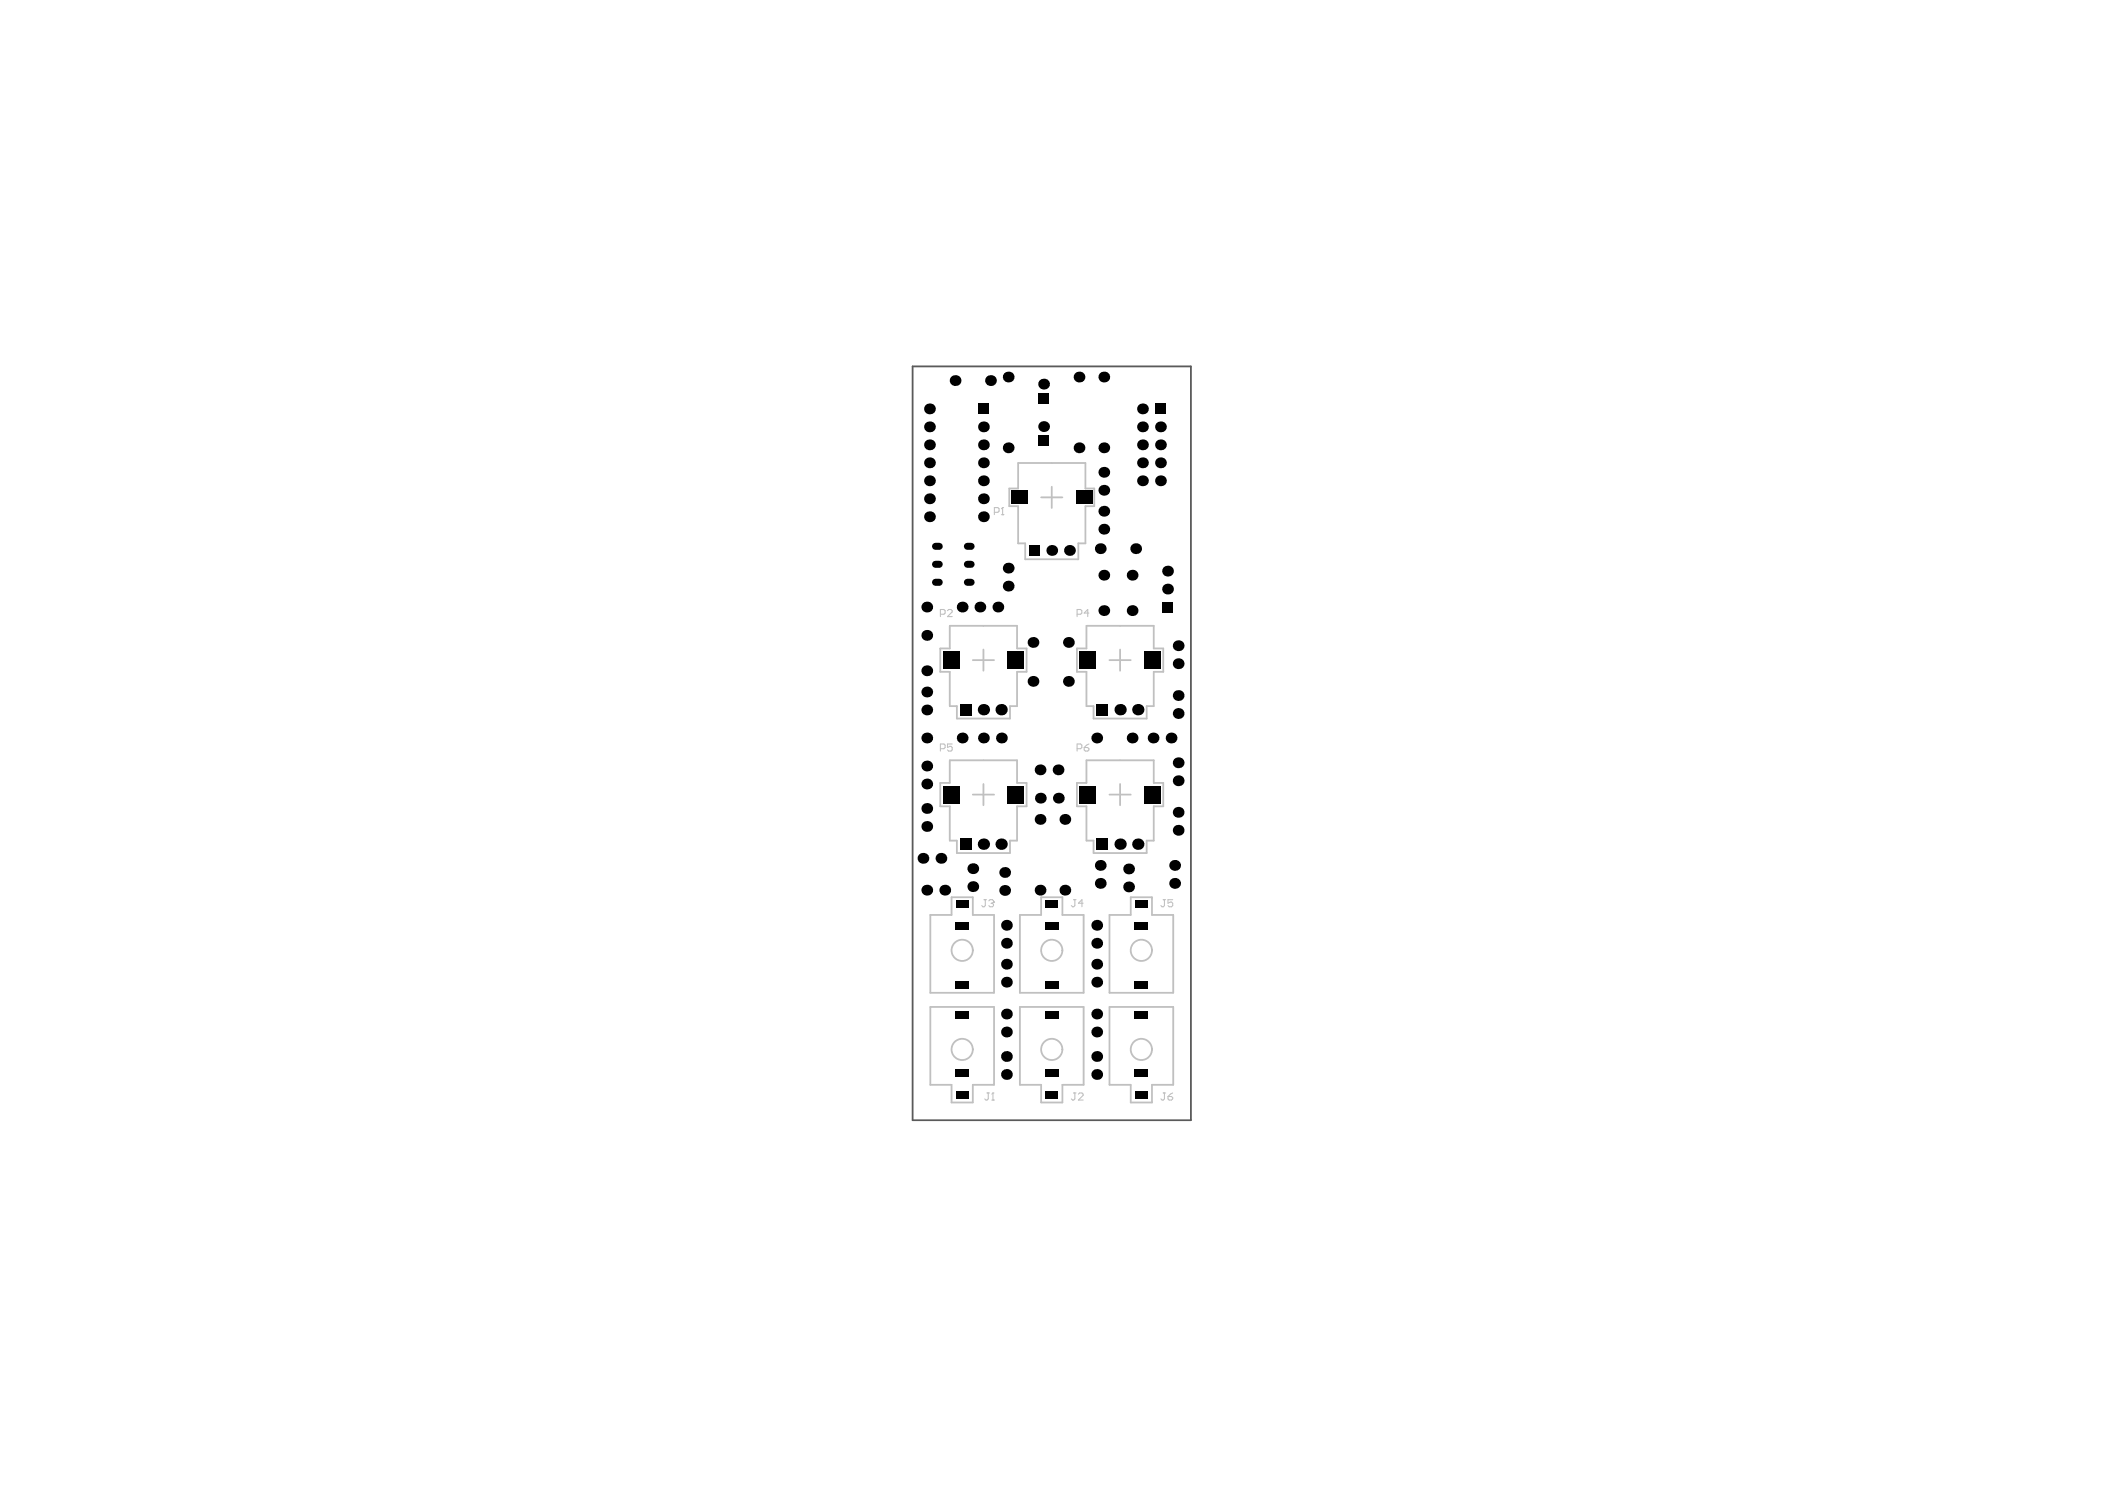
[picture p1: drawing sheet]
<svg xmlns="http://www.w3.org/2000/svg" width="297mm" height="210mm" viewBox="0 0 297 210" stroke-linecap="round" stroke-linejoin="round" font-family="sans-serif">
<path d="M128.8 51.7h39.3v106.3h-39.3z" fill="none" stroke="#5a5a5a" stroke-width=".25"/>
<g fill="none" stroke="#c0c0c0" stroke-width=".25">
<path d="M143.7 65.3h9.5v3.6h1.2v2.5h-1.2v5.2h-1v2.3h-7.5v-2.3h-1v-5.2h-1.3v-2.5h1.3zM146.9 70.2h3M148.4 68.7v3M134 88.3h9.5v3.2h1.4v3.3h-1.4v4.8h-1v1.8h-7.5v-1.8h-1v-4.8h-1.3v-3.3h1.3zM137.3 93.1h3M138.8 91.6v3M153.3 88.3h9.5v3.2h1.4v3.3h-1.4v4.8h-1v1.8h-7.5v-1.8h-1v-4.8h-1.3v-3.3h1.3zM156.6 93.1h3M158.1 91.6v3M134 107.2h9.5v3.2h1.4v3.3h-1.4v4.9h-1v1.7h-7.5v-1.7h-1v-4.9h-1.3v-3.3h1.3zM137.3 112.1h3M138.8 110.6v3"/>
<path d="M153.3 107.2h9.5v3.2h1.4v3.3h-1.4v4.9h-1v1.7h-7.5v-1.7h-1v-4.9h-1.3v-3.3h1.3zM156.6 112.1h3M158.1 110.6v3M131.3 129.1h3v-2.5h3v2.5h3v10.9h-9zM143.9 129.1h3v-2.5h3v2.5h3v10.9h-9zM156.6 129.1h3v-2.5h3v2.5h3v10.9h-9zM131.3 142h9v11h-3v2.5h-3v-2.5h-3zM143.9 142h9v11h-3v2.5h-3v-2.5h-3zM156.6 142h9v11h-3v2.5h-3v-2.5h-3z"/>
<circle cx="135.8" cy="134.1" r="1.5"/>
<circle cx="148.4" cy="134.1" r="1.5"/>
<circle cx="161.1" cy="134.1" r="1.5"/>
<circle cx="135.8" cy="148" r="1.5"/>
<circle cx="148.4" cy="148" r="1.5"/>
<circle cx="161.1" cy="148" r="1.5"/>
</g>
<g fill="none" stroke="#c0c0c0" stroke-width=".15">
<path d="M140.3 72.3h.5l.2-.2v-.3l-.2-.2h-.5v1M141.3 72.6h.3M141.5 71.6h.1M141.5 71.6l-.2 .2M141.5 71.6v1M132.7 86.6h.5l.2-.1v-.4l-.2-.1h-.5v1M133.7 86.1l.2-.1h.3l.2 .1v.2l-.7 .7h.7M152 86.6h.5l.2-.1v-.4l-.2-.1h-.5v1M153.7 86.5h-.7l.5-.5v1M132.7 105.6h.5l.2-.2v-.3l-.2-.1h-.5v.9M134.4 105h-.7v.4l.3-.1h.2l.2 .1v.4l-.2 .1h-.3l-.2-.1M152 105.6h.5l.2-.2v-.3l-.2-.1h-.5v.9"/>
<path d="M153 105.4h.5l.2 .2v.2l-.2 .1h-.3l-.2-.1zM153.7 105l-.7 .4M138.9 126.9h.3M139 126.9v.8l-.1 .2h-.2l-.2-.2M139.5 127.1l.2-.2h.3l.2 .2v.1M139.9 127.4h.1M140 127.4l.2 .2v.1l-.2 .2h-.3l-.2-.2M140.2 127.2h.1M140.2 127.2l-.2 .2M151.5 126.9h.3M151.7 126.9v.8l-.2 .2h-.2l-.1-.2M152.8 127.4h-.6l.5-.5v1"/>
<path d="M164.1 126.9h.4M164.3 126.9v.8l-.2 .2h-.1l-.2-.2M165.5 126.9h-.7v.5l.3-.2h.2l.2 .2v.3l-.2 .2h-.3l-.2-.2M139.3 154.2h.3M139.5 154.2v.8l-.2 .2h-.2l-.1-.2M140 155.2h.3M140.1 154.2h.1M140.1 154.2v1M140.1 154.2l-.1 .1M151.5 154.2h.3M151.7 154.2v.8l-.2 .2h-.2l-.1-.2M152.2 154.3l.1-.1h.4l.1 .1v.2l-.6 .7h.6"/>
<path d="M164.1 154.2h.4M164.3 154.2v.8l-.2 .2h-.1l-.2-.2M164.8 154.7h.5l.2 .1v.2l-.2 .2h-.3l-.2-.2zM165.5 154.2l-.7 .5"/>
</g>
<g fill="#000">
<circle cx="131.2" cy="57.7" r=".76"/>
<circle cx="134.8" cy="53.7" r=".76"/>
<circle cx="139.8" cy="53.7" r=".76"/>
<circle cx="142.3" cy="53.2" r=".76"/>
<circle cx="147.3" cy="54.2" r=".76"/>
<circle cx="152.3" cy="53.2" r=".76"/>
<circle cx="155.8" cy="53.2" r=".76"/>
<circle cx="161.2" cy="57.7" r=".76"/>
<circle cx="131.2" cy="70.4" r=".76"/>
<circle cx="131.2" cy="62.8" r=".76"/>
<circle cx="131.2" cy="67.8" r=".76"/>
<circle cx="131.2" cy="60.2" r=".76"/>
<circle cx="131.2" cy="72.9" r=".76"/>
<circle cx="131.2" cy="65.3" r=".76"/>
<circle cx="138.8" cy="70.4" r=".76"/>
<circle cx="138.8" cy="65.3" r=".76"/>
<circle cx="138.8" cy="62.8" r=".76"/>
<circle cx="138.8" cy="60.2" r=".76"/>
<circle cx="138.8" cy="67.8" r=".76"/>
<circle cx="138.8" cy="72.9" r=".76"/>
<circle cx="142.3" cy="63.2" r=".76"/>
<circle cx="147.3" cy="60.2" r=".76"/>
<circle cx="148.4" cy="77.6" r=".76"/>
<circle cx="150.9" cy="77.6" r=".76"/>
<circle cx="152.3" cy="63.2" r=".76"/>
<circle cx="155.3" cy="77.4" r=".76"/>
<circle cx="155.8" cy="66.6" r=".76"/>
<circle cx="155.8" cy="74.7" r=".76"/>
<circle cx="155.8" cy="72.1" r=".76"/>
<circle cx="155.8" cy="69.2" r=".76"/>
<circle cx="155.8" cy="63.2" r=".76"/>
<circle cx="160.3" cy="77.4" r=".76"/>
<circle cx="161.2" cy="62.8" r=".76"/>
<circle cx="161.2" cy="67.8" r=".76"/>
<circle cx="161.2" cy="65.3" r=".76"/>
<circle cx="161.2" cy="60.2" r=".76"/>
<circle cx="163.8" cy="62.8" r=".76"/>
<circle cx="163.8" cy="67.8" r=".76"/>
<circle cx="163.8" cy="65.3" r=".76"/>
<circle cx="163.8" cy="60.2" r=".76"/>
<circle cx="130.8" cy="97.6" r=".76"/>
<circle cx="130.8" cy="89.6" r=".76"/>
<circle cx="130.8" cy="85.6" r=".76"/>
<circle cx="130.8" cy="94.6" r=".76"/>
<circle cx="135.8" cy="85.6" r=".76"/>
<circle cx="138.3" cy="85.6" r=".76"/>
<circle cx="140.8" cy="85.6" r=".76"/>
<circle cx="142.3" cy="82.7" r=".76"/>
<circle cx="142.3" cy="80.1" r=".76"/>
<circle cx="145.8" cy="96.1" r=".76"/>
<circle cx="145.8" cy="90.6" r=".76"/>
<circle cx="150.8" cy="96.1" r=".76"/>
<circle cx="150.8" cy="90.6" r=".76"/>
<circle cx="155.8" cy="81.1" r=".76"/>
<circle cx="155.8" cy="86.1" r=".76"/>
<circle cx="159.8" cy="86.1" r=".76"/>
<circle cx="159.8" cy="81.1" r=".76"/>
<circle cx="164.8" cy="80.6" r=".76"/>
<circle cx="164.8" cy="83.1" r=".76"/>
<circle cx="166.3" cy="91.1" r=".76"/>
<circle cx="166.3" cy="98.1" r=".76"/>
<circle cx="166.3" cy="93.6" r=".76"/>
<circle cx="130.8" cy="108.1" r=".76"/>
<circle cx="130.8" cy="100.2" r=".76"/>
<circle cx="130.8" cy="114" r=".76"/>
<circle cx="130.8" cy="110.6" r=".76"/>
<circle cx="130.8" cy="104.1" r=".76"/>
<circle cx="130.8" cy="116.6" r=".76"/>
<circle cx="135.8" cy="104.1" r=".76"/>
<circle cx="138.8" cy="104.1" r=".76"/>
<circle cx="138.8" cy="100.1" r=".8"/>
<circle cx="138.8" cy="119.1" r=".8"/>
<circle cx="141.3" cy="100.1" r=".8"/>
<circle cx="141.3" cy="119.1" r=".8"/>
<circle cx="141.3" cy="104.1" r=".76"/>
<circle cx="146.8" cy="115.6" r=".76"/>
<circle cx="146.8" cy="108.6" r=".76"/>
<circle cx="146.8" cy="112.6" r=".76"/>
<circle cx="149.3" cy="108.6" r=".76"/>
<circle cx="149.3" cy="112.6" r=".76"/>
<circle cx="150.3" cy="115.6" r=".76"/>
<circle cx="154.8" cy="104.1" r=".76"/>
<circle cx="158.1" cy="100.1" r=".8"/>
<circle cx="158.1" cy="119.1" r=".8"/>
<circle cx="159.8" cy="104.1" r=".76"/>
<circle cx="160.6" cy="100.1" r=".8"/>
<circle cx="160.6" cy="119.1" r=".8"/>
<circle cx="162.7" cy="104.1" r=".76"/>
<circle cx="165.3" cy="104.1" r=".76"/>
<circle cx="166.3" cy="107.6" r=".76"/>
<circle cx="166.3" cy="100.7" r=".76"/>
<circle cx="166.3" cy="114.6" r=".76"/>
<circle cx="166.3" cy="110.1" r=".76"/>
<circle cx="166.3" cy="117.1" r=".76"/>
<circle cx="130.2" cy="121.1" r=".76"/>
<circle cx="130.8" cy="125.6" r=".76"/>
<circle cx="132.8" cy="121.1" r=".76"/>
<circle cx="133.3" cy="125.6" r=".76"/>
<circle cx="137.3" cy="122.5" r=".76"/>
<circle cx="137.3" cy="125.1" r=".76"/>
<circle cx="141.8" cy="125.6" r=".76"/>
<circle cx="141.8" cy="123.1" r=".76"/>
<circle cx="142" cy="138.5" r=".76"/>
<circle cx="142" cy="133.1" r=".76"/>
<circle cx="142" cy="136" r=".76"/>
<circle cx="142" cy="130.5" r=".76"/>
<circle cx="146.8" cy="125.6" r=".76"/>
<circle cx="150.3" cy="125.6" r=".76"/>
<circle cx="154.8" cy="136" r=".76"/>
<circle cx="154.8" cy="138.5" r=".76"/>
<circle cx="154.8" cy="130.5" r=".76"/>
<circle cx="154.8" cy="133.1" r=".76"/>
<circle cx="155.3" cy="124.6" r=".76"/>
<circle cx="155.3" cy="122.1" r=".76"/>
<circle cx="159.3" cy="125.1" r=".76"/>
<circle cx="159.3" cy="122.6" r=".76"/>
<circle cx="165.8" cy="124.6" r=".76"/>
<circle cx="165.8" cy="122.1" r=".76"/>
<circle cx="142" cy="145.6" r=".76"/>
<circle cx="142" cy="149" r=".76"/>
<circle cx="142" cy="143" r=".76"/>
<circle cx="142" cy="151.6" r=".76"/>
<circle cx="154.8" cy="149" r=".76"/>
<circle cx="154.8" cy="143" r=".76"/>
<circle cx="154.8" cy="151.6" r=".76"/>
<circle cx="154.8" cy="145.6" r=".76"/>
</g>
<g fill="#000">
<path d="M138 56.9h1.5v1.5h-1.5z" fill-rule="evenodd"/>
<path d="M146.5 55.4h1.5v1.5h-1.5z" fill-rule="evenodd"/>
<path d="M163 56.9h1.5v1.5h-1.5z" fill-rule="evenodd"/>
<path d="M142.7 69.2h2.3v1.9h-2.3z" fill-rule="evenodd"/>
<path d="M145.2 76.9h1.5v1.5h-1.5z" fill-rule="evenodd"/>
<path d="M146.5 61.4h1.5v1.5h-1.5z" fill-rule="evenodd"/>
<path d="M151.8 69.2h2.3v1.9h-2.3z" fill-rule="evenodd"/>
<path d="M133 91.9h2.4v2.5h-2.4z" fill-rule="evenodd"/>
<path d="M135.5 99.3h1.6v1.6h-1.6z" fill-rule="evenodd"/>
<path d="M142.1 91.9h2.4v2.5h-2.4z" fill-rule="evenodd"/>
<path d="M152.3 91.9h2.4v2.5h-2.4z" fill-rule="evenodd"/>
<path d="M154.8 99.3h1.6v1.6h-1.6z" fill-rule="evenodd"/>
<path d="M161.4 91.9h2.4v2.5h-2.4z" fill-rule="evenodd"/>
<path d="M164 84.9h1.5v1.5h-1.5z" fill-rule="evenodd"/>
<path d="M133 110.8h2.4v2.5h-2.4z" fill-rule="evenodd"/>
<path d="M135.5 118.3h1.6v1.6h-1.6z" fill-rule="evenodd"/>
<path d="M142.1 110.8h2.4v2.5h-2.4z" fill-rule="evenodd"/>
<path d="M152.3 110.8h2.4v2.5h-2.4z" fill-rule="evenodd"/>
<path d="M154.8 118.3h1.6v1.6h-1.6z" fill-rule="evenodd"/>
<path d="M161.4 110.8h2.4v2.5h-2.4z" fill-rule="evenodd"/>
<path d="M134.9 127h1.7v1.1h-1.7z" fill-rule="evenodd"/>
<path d="M134.8 138.4h1.9v1.1h-1.9z" fill-rule="evenodd"/>
<path d="M134.8 130.1h1.9v1.1h-1.9z" fill-rule="evenodd"/>
<path d="M147.6 127h1.7v1.1h-1.7z" fill-rule="evenodd"/>
<path d="M147.5 138.4h1.9v1.1h-1.9z" fill-rule="evenodd"/>
<path d="M147.5 130.1h1.9v1.1h-1.9z" fill-rule="evenodd"/>
<path d="M160.2 127h1.7v1.1h-1.7z" fill-rule="evenodd"/>
<path d="M160.1 130.1h1.9v1.1h-1.9z" fill-rule="evenodd"/>
<path d="M160.1 138.4h1.9v1.1h-1.9z" fill-rule="evenodd"/>
<path d="M134.8 150.9h1.9v1.1h-1.9z" fill-rule="evenodd"/>
<path d="M134.8 142.6h1.9v1.1h-1.9z" fill-rule="evenodd"/>
<path d="M134.9 154h1.7v1.1h-1.7z" fill-rule="evenodd"/>
<path d="M147.5 142.6h1.9v1.1h-1.9z" fill-rule="evenodd"/>
<path d="M147.5 150.9h1.9v1.1h-1.9z" fill-rule="evenodd"/>
<path d="M147.6 154h1.7v1.1h-1.7z" fill-rule="evenodd"/>
<path d="M160.1 142.6h1.9v1.1h-1.9z" fill-rule="evenodd"/>
<path d="M160.1 150.9h1.9v1.1h-1.9z" fill-rule="evenodd"/>
<path d="M160.2 154h1.7v1.1h-1.7z" fill-rule="evenodd"/>
</g>
<path d="M132 79.6h.5M132 77.1h.5M136.5 79.6h.5M136.5 77.1h.5M132 82.1h.5M136.5 82.1h.5" fill="none" stroke="#000" stroke-width="1"/>
</svg>
